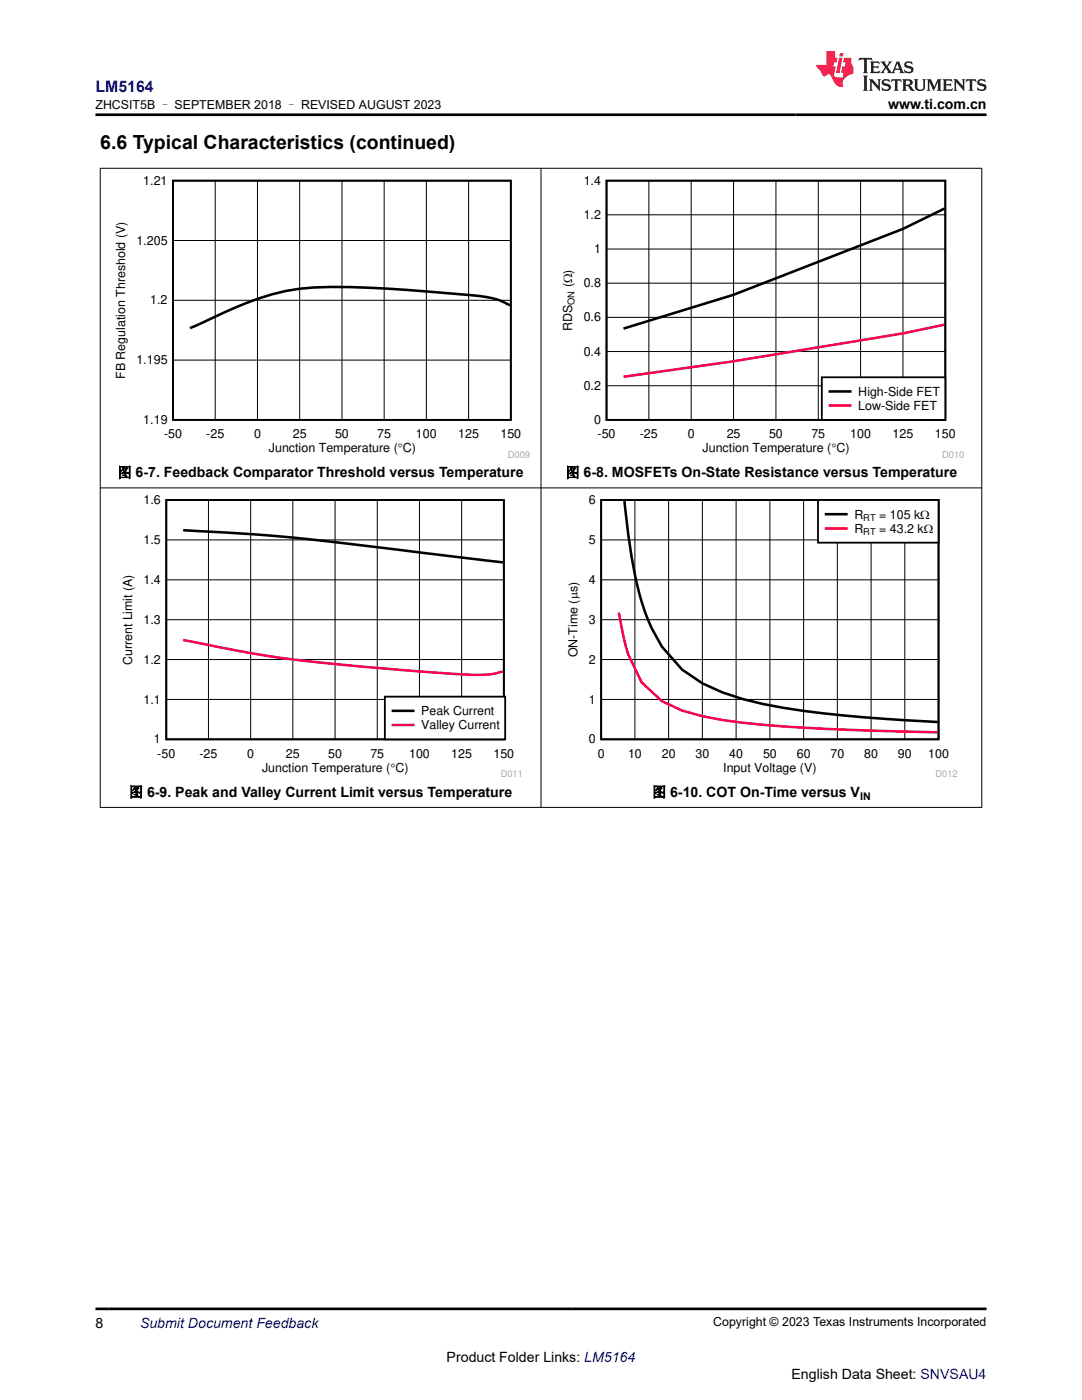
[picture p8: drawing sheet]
<svg xmlns="http://www.w3.org/2000/svg" width="216mm" height="279mm" viewBox="0 0 216 279" stroke-linecap="round" stroke-linejoin="round" font-family="sans-serif">
<defs><g id="words">
<text font-size="3.9" x="20" y="29.8">6.6 Typical Characteristics (continued)</text>
<text font-size="3.2" fill="#00f" x="19" y="18.3">LM5164</text>
<g font-size="2.8">
<text x="177.2" y="21.7">www.ti.com.cn</text>
<text x="23.5" y="95.3">图 6-7. Feedback Comparator Threshold versus Temperature</text>
<text x="112.8" y="95.3">图 6-8. MOSFETs On-State Resistance versus Temperature</text>
<text x="25.7" y="159.1">图 6-9. Peak and Valley Current Limit versus Temperature</text>
<text x="130.1" y="159.1">图 6-10. COT On-Time versus V</text>
<text x="19" y="265">8</text>
<text x="89.1" y="271.9">Product Folder Links: LM5164</text>
<text x="157.9" y="275.3">English Data Sheet: SNVSAU4</text>
</g>
<text font-size="2.8" fill="#00f" x="27.9" y="265">Submit Document Feedback</text>
<g font-size="2.5">
<text x="19" y="21.8">ZHCSIT5B – SEPTEMBER 2018 – REVISED AUGUST 2023</text>
<text x="28.6" y="36.9">1.21</text>
<text x="116.5" y="36.9">1.4</text>
<text x="116.5" y="43.7">1.2</text>
<text x="27.2" y="48.8">1.205</text>
<text x="118.5" y="50.5">1</text>
<text x="114.2" y="57.3" transform="rotate(-90 114.2 57.3)">(:)</text>
<text x="116.5" y="57.3">0.8</text>
<text x="30" y="60.8">1.2</text>
<text x="116.5" y="64.1">0.6</text>
<text x="114.2" y="66.1" transform="rotate(-90 114.2 66.1)">RDS</text>
<text x="116.5" y="71">0.4</text>
<text x="25" y="75.6" transform="rotate(-90 25 75.6)">FB Regulation Threshold (V)</text>
<text x="27.2" y="72.7">1.195</text>
<text x="116.5" y="77.8">0.2</text>
<text x="171.3" y="79">High-Side FET</text>
<text x="171.3" y="81.8">Low-Side FET</text>
<text x="28.6" y="84.6">1.19</text>
<text x="32.7" y="87.4">-50</text>
<text x="41.2" y="87.4">-25</text>
<text x="50.7" y="87.4">0</text>
<text x="58.4" y="87.4">25</text>
<text x="66.9" y="87.4">50</text>
<text x="75.3" y="87.4">75</text>
<text x="83" y="87.4">100</text>
<text x="91.4" y="87.4">125</text>
<text x="99.9" y="87.4">150</text>
<text x="118.5" y="84.6">0</text>
<text x="119.2" y="87.4">-50</text>
<text x="127.7" y="87.4">-25</text>
<text x="137.2" y="87.4">0</text>
<text x="145" y="87.4">25</text>
<text x="153.5" y="87.4">50</text>
<text x="161.9" y="87.4">75</text>
<text x="169.6" y="87.4">100</text>
<text x="178.1" y="87.4">125</text>
<text x="186.6" y="87.4">150</text>
<text x="53.6" y="90.3">Junction Temperature (qC)</text>
<text x="140.2" y="90.3">Junction Temperature (qC)</text>
<text x="28.6" y="100.6">1.6</text>
<text x="117.5" y="100.6">6</text>
<text x="170.5" y="103.5">R</text>
<text x="170.5" y="106.3">R</text>
<text x="175.4" y="103.5">= 105 k:</text>
<text x="175.4" y="106.3">= 43.2 k:</text>
<text x="28.6" y="108.6">1.5</text>
<text x="117.5" y="108.6">5</text>
<text x="28.6" y="116.5">1.4</text>
<text x="117.5" y="116.5">4</text>
<text x="28.6" y="124.5">1.3</text>
<text x="117.5" y="124.5">3</text>
<text x="115.2" y="131.2" transform="rotate(-90 115.2 131.2)">ON-Time (Ps)</text>
<text x="26.4" y="132.7" transform="rotate(-90 26.4 132.7)">Current Limit (A)</text>
<text x="28.6" y="132.4">1.2</text>
<text x="117.5" y="132.4">2</text>
<text x="28.6" y="140.4">1.1</text>
<text x="84.1" y="142.7">Peak Current</text>
<text x="117.5" y="140.4">1</text>
<text x="30.7" y="148.4">1</text>
<text x="84.1" y="145.6">Valley Current</text>
<text x="117.5" y="148.4">0</text>
<text x="31.4" y="151.2">-50</text>
<text x="39.8" y="151.2">-25</text>
<text x="49.3" y="151.2">0</text>
<text x="52.3" y="154">Junction Temperature (qC)</text>
<text x="57.1" y="151.2">25</text>
<text x="65.5" y="151.2">50</text>
<text x="73.9" y="151.2">75</text>
<text x="81.6" y="151.2">100</text>
<text x="90.1" y="151.2">125</text>
<text x="98.5" y="151.2">150</text>
<text x="119.3" y="151.2">0</text>
<text x="125.3" y="151.2">10</text>
<text x="132" y="151.2">20</text>
<text x="138.8" y="151.2">30</text>
<text x="144.3" y="154">Input Voltage (V)</text>
<text x="145.5" y="151.2">40</text>
<text x="152.2" y="151.2">50</text>
<text x="159" y="151.2">60</text>
<text x="165.7" y="151.2">70</text>
<text x="172.4" y="151.2">80</text>
<text x="179.2" y="151.2">90</text>
<text x="185.2" y="151.2">100</text>
<text x="142.3" y="264.7">Copyright © 2023 Texas Instruments Incorporated</text>
</g>
<text font-size="2.1" x="171.6" y="159.6">IN</text>
<g font-size="1.9">
<text x="114.6" y="60.8" transform="rotate(-90 114.6 60.8)">ON</text>
<text x="172.3" y="103.9">RT</text>
<text x="172.3" y="106.8">RT</text>
</g>
<g font-size="1.9" fill="#a8a8a8">
<text x="101.3" y="91.3">D009</text>
<text x="188" y="91.3">D010</text>
<text x="99.9" y="155.1">D011</text>
<text x="186.7" y="155.1">D012</text>
</g>
</g></defs>
<path d="M34.5 36.1h67.4v47.7h-67.4zM121 36.1h67.6v47.7h-67.6z" fill="none" stroke="#000" stroke-width=".36"/>
<g fill="none" stroke="#000" stroke-width=".2">
<path d="M42.9 36.1v47.7M51.4 36.1v47.7M59.8 36.1v47.7M68.2 36.1v47.7M76.7 36.1v47.7M85.1 36.1v47.7M93.5 36.1v47.7M129.5 36.1v47.7M137.9 36.1v47.7M146.4 36.1v47.7M154.8 36.1v47.7M163.3 36.1v47.7"/>
<path d="M171.7 36.1v47.7M180.2 36.1v47.7M34.5 59.9h67.4M34.5 48h67.4M121 56.5h67.6M121 49.7h67.6M121 42.9h67.6M34.5 71.9h67.4M121 77h67.6M121 70.2h67.6M121 63.3h67.6"/>
</g>
<path d="M188.4 41.6l-8.2 4.1-33.8 13.1-22 6.8M101.7 60.9a15.6 15.6 0 0 0-6.3-1.9 386.1 386.1 0 0 0-29.2-1.7 46.7 46.7 0 0 0-21.7 5.2l-6.6 3" fill="none" stroke="#000" stroke-width=".51"/>
<path d="M188.4 64.8l-8.2 1.7-33.8 5.6-22 3.1" fill="none" stroke="#ff0054" stroke-width=".51"/>
<path d="M164 75.3h24.6v8.5h-24.6z" fill-rule="evenodd" fill="#fff"/>
<path d="M164 75.3h24.6v8.5h-24.6zM33.2 99.8h67.3v47.7h-67.3z" fill="none" stroke="#000" stroke-width=".36"/>
<path d="M165.6 78.1h4.1M36.5 105.8a445.3 445.3 0 0 1 43.4 4l20.4 2.4" fill="none" stroke="#000" stroke-width=".51"/>
<path d="M165.6 80.9h4.1M36.5 127.7l2.8 .6a229 229 0 0 0 33 4.7 320.7 320.7 0 0 0 24.5 1.7l1.6-.2 1.9-.5" fill="none" stroke="#ff0054" stroke-width=".51"/>
<path d="M41.6 99.8v47.8M50 99.8v47.8M58.4 99.8v47.8M66.9 99.8v47.8M75.3 99.8v47.8M83.7 99.8v47.8M92.1 99.8v47.8M33.2 115.7h67.3M33.2 107.8h67.3M33.2 139.6h67.3M33.2 131.6h67.3M33.2 123.7h67.3" fill="none" stroke="#000" stroke-width=".2"/>
<path d="M76.8 139h24v8.5h-24z" fill-rule="evenodd" fill="#fff"/>
<path d="M120 99.8h67.3v47.7h-67.3zM76.8 139h24v8.5h-24z" fill="none" stroke="#000" stroke-width=".36"/>
<path d="M124.6 100a121.5 121.5 0 0 0 2.5 16.5l.9 3.6 1 2.7 1 2.6 2.1 3.7 4 4.5 4.1 2.8a53.6 53.6 0 0 0 16.1 4.9 272.9 272.9 0 0 0 30.8 2.8M78.4 141.9h4.1" fill="none" stroke="#000" stroke-width=".51"/>
<path d="M123.4 122.3l1.1 5.2 .8 3.1 2.7 5.6 4.1 3.7 4 1.9a81.5 81.5 0 0 0 20.2 3.2l12.1 .6 18.7 .5M78.4 144.7h4.1" fill="none" stroke="#ff0054" stroke-width=".51"/>
<g fill="none" stroke="#000" stroke-width=".2">
<path d="M126.7 99.8v47.8M133.4 99.8v47.8M140.2 99.8v47.8M146.9 99.8v47.8M153.6 99.8v47.8M160.4 99.8v47.8M167.1 99.8v47.8M173.8 99.8v47.8M180.5 99.8v47.8M120 115.7h67.3M120 107.8h67.3M120 139.6h67.3"/>
<path d="M120 131.6h67.3M120 123.7h67.3"/>
</g>
<path d="M163.2 99.8h24.1v8.5h-24.1z" fill-rule="evenodd" fill="#fff"/>
<path d="M163.2 99.8h24.1v8.5h-24.1z" fill="none" stroke="#000" stroke-width=".36"/>
<path d="M164.8 102.6h4.1" fill="none" stroke="#000" stroke-width=".51"/>
<path d="M164.8 105.4h4.1" fill="none" stroke="#ff0054" stroke-width=".51"/>
<path d="M19.9 33.6h176.1M20 33.5v127.7M107.9 33.5v127.7M195.9 33.5v127.7M19.9 97.4h176.1M19.9 161.1h176.1" fill="none" stroke="#000" stroke-width=".2"/>
<path d="M171.5 11.6l-.2 .5 .5-.2h.6v.1v2.2l-.2 .4h1l-.2-.4v-2.2v-.1h.5l.5 .2-.1-.5zM173.6 12.3l.2 .4v1.5l-.2 .4h1.9l.1-.6a1.08 1.08 0 0 1-1.3 .2v-.7h.6l.4 .2v-.7l-.4 .2h-.6v-.5l.2-.2a1 1 0 0 1 1 .3l-.1-.5zM175.7 12.3l.9 1.1-1 1.2h.9l-.2-.2 .5-.8 .4 .8-.2 .2h1.6l-.2-.2 .2-.5h.9l.1 .5-.1 .2h.9l-.2-.3-.8-2h-.5l-.9 2.2-.9-1.1 .9-1.1h-.8l.2 .2-.4 .6-.4-.6 .2-.2zM179 12.7l.4 1h-.7zM180.7 12.4a.65 .65 0 0 0-.2 .7 .65 .65 0 0 0 .6 .5l.6 .1 .1 .3a.79 .79 0 0 1-.7 .4 .79 .79 0 0 1-.7-.5l.1 .7 .2-.1a.93 .93 0 0 0 1.1 .1 .93 .93 0 0 0 .4-1 1.46 1.46 0 0 0-1.2-.6l-.1-.3a1.09 1.09 0 0 1 1.2 .2l-.2-.6-.1 .1-.5-.2zM172.2 15.1l.2 .4v2.2l-.2 .4h1l-.2-.4v-2.2l.2-.4zM173.4 15.8l.2 .4v1.5l-.2 .4h.8l-.3-.4 .1-1.3 1.6 1.8v-2l.2-.4h-.7l.1 .2 .1 1.1-1.2-1.3zM176.2 15.9a.65 .65 0 0 0-.2 .8 .65 .65 0 0 0 .6 .4l.6 .2 .1 .2a.79 .79 0 0 1-.7 .4 .79 .79 0 0 1-.7-.5l.1 .7 .2-.1a.93 .93 0 0 0 1.1 .1 .93 .93 0 0 0 .4-.9 1.46 1.46 0 0 0-1.2-.6l-.1-.4a1.09 1.09 0 0 1 1.2 .2l-.1-.6-.2 .1-.5-.1zM177.9 15.8l-.1 .6a.63 .63 0 0 1 .8-.3v1.6l-.3 .4h1l-.2-.4v-1.6a.66 .66 0 0 1 .8 .3l-.1-.6zM180 15.8l.2 .4v1.5l-.2 .4h1l-.2-.2-.1-.7h.5l.1 .2a.79 .79 0 0 0 1.2 .6l-1-.9a.61 .61 0 0 0 .6-.6 .61 .61 0 0 0-.5-.7zM180.8 16.1h.1a.47 .47 0 0 1 .5 .1 .47 .47 0 0 1 .1 .5l-.1 .1-.7 .1zM182.3 15.8l.2 .2a2.27 2.27 0 0 0 .4 2 1.04 1.04 0 0 0 1.7-.7v-1.3l.2-.2h-.8l.2 .4v1.1a.6 .6 0 0 1-.6 .6 .6 .6 0 0 1-.6-.6v-1.1l.3-.4zM184.9 15.8l.2 .4v1.5l-.2 .4h.8l-.3-.4v-1.4l.9 1.9 .9-1.9v1.4l-.3 .4h1l-.2-.4v-1.5l.2-.4h-.8l-.7 1.5-.6-1.5zM188.1 15.8l.2 .4v1.5l-.2 .4h1.9l.1-.6a1.09 1.09 0 0 1-1.3 .2v-.7h.6l.4 .2v-.6l-.4 .2h-.6v-.6l.2-.1a1.01 1.01 0 0 1 1 .3l-.1-.6zM190.2 15.8l.3 .4v1.5l-.3 .4h.8l-.2-.4v-1.3l1.6 1.8v-2l.2-.4h-.7l.2 .2v1.1l-1.2-1.3zM192.8 15.8l-.1 .6a.63 .63 0 0 1 .8-.3v1.6l-.3 .4h1l-.2-.4v-1.6a.66 .66 0 0 1 .8 .3l-.1-.6zM195.2 15.9a.65 .65 0 0 0-.2 .8 .65 .65 0 0 0 .6 .4l.6 .2 .2 .2a.79 .79 0 0 1-.7 .4 .79 .79 0 0 1-.7-.5l.1 .7 .2-.1a.93 .93 0 0 0 1 .1 .93 .93 0 0 0 .5-.9 1.46 1.46 0 0 0-1.3-.6v-.4a1.09 1.09 0 0 1 1.2 .2l-.2-.6-.2 .1-.5-.1z" fill="#231f20"/>
<path d="M164.9 10.2v2.8h-2l.1 .3 .8 1a.95 .95 0 0 0 1 .9 .59 .59 0 0 1 .5-.4 .59 .59 0 0 1 .5 .4l.4 .7a1.59 1.59 0 0 0 2.1 1.4 1.61 1.61 0 0 1 1-2.3l1-.3-.1-1.5a1.59 1.59 0 0 1-.3-1.7h-1.5l-.2 .9h.6l-.2 .9h-.5l-.2 1v.2l.4 .1-.1 .9h-.7a.73 .73 0 0 1-1-.7l.3-1.5h-.5l.1-.9h.5l.2-.9h-.5v-1.3zM167.4 11.5l-.6 3.1h.7l.6-3.1zM167.6 10.6l-.1 .6h.7l.1-.6z" fill="#ed1c24"/>
<path d="M19 22.9h177.8M19 261.2h177.8" fill="none" stroke="#000" stroke-width=".53"/>
<use href="#words"/>
</svg>
